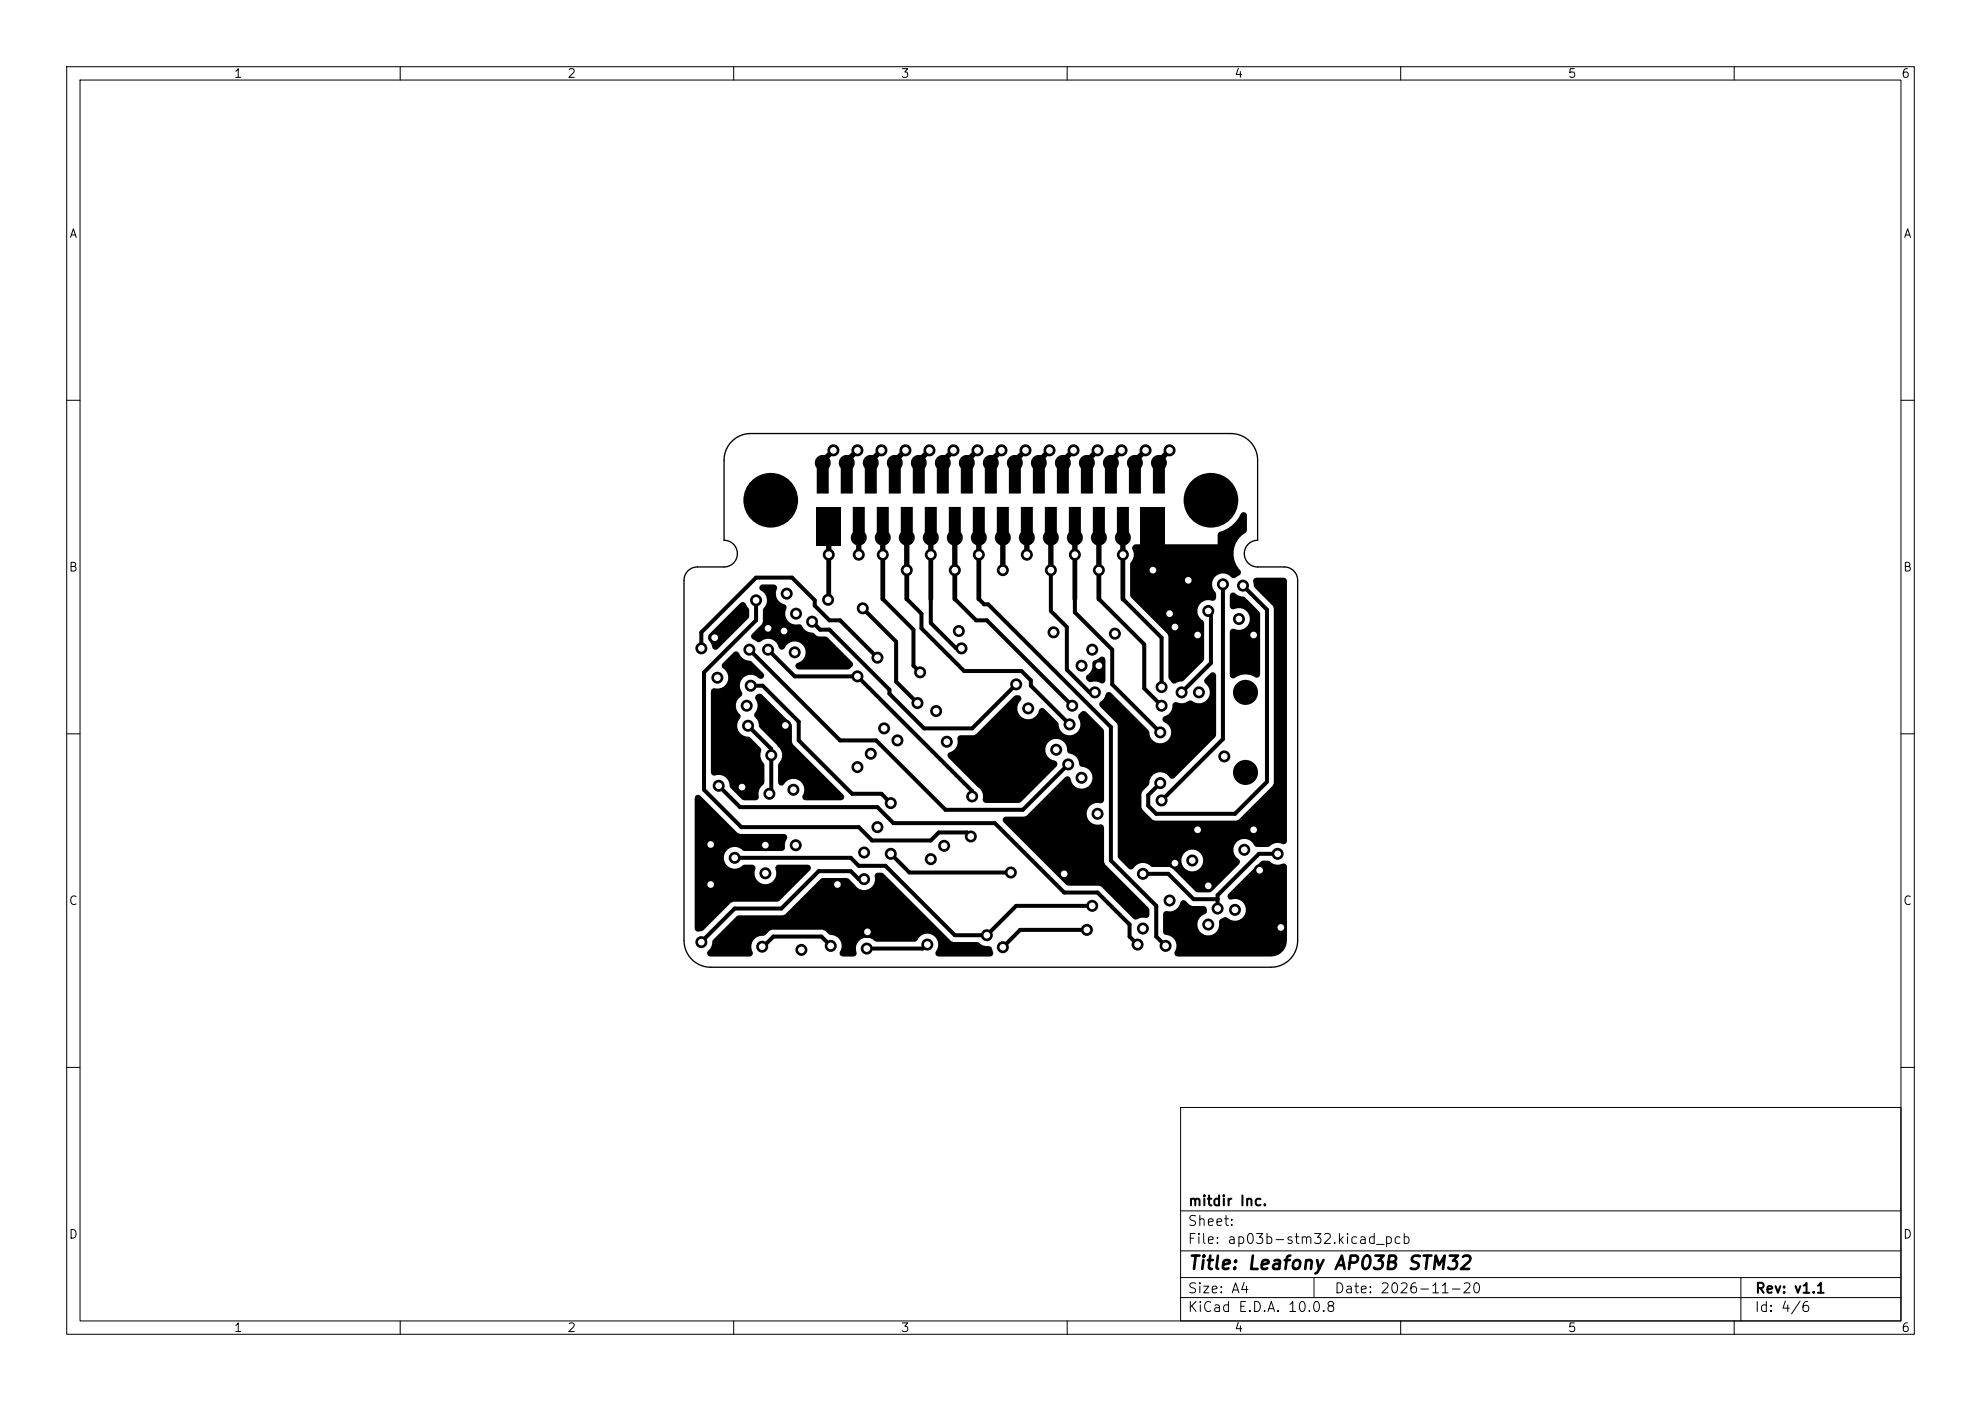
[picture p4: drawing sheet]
<svg xmlns="http://www.w3.org/2000/svg" width="297mm" height="210mm" viewBox="0 0 297 210" stroke-linecap="round" stroke-linejoin="round" font-family="sans-serif">
<defs><g id="words">
<text font-size="2" x="178" y="190.8">Title: Leafony AP03B STM32</text>
<g font-size="1.5">
<text x="178" y="184.1">Sheet:</text>
<text x="178" y="181.1">mitdir Inc.</text>
<text x="178" y="186.8">File: ap03b-stm32.kicad_pcb</text>
<text x="178" y="197">KiCad E.D.A. 10.0.8</text>
<text x="178" y="194.2">Size: A4</text>
<text x="200" y="194.2">Date: 2026-11-20</text>
<text x="263" y="197">Id: 4/6</text>
<text x="263" y="194.2">Rev: v1.1</text>
</g>
<g font-size="1.3">
<text x="35" y="12">1</text>
<text x="85" y="12">2</text>
<text x="135" y="12">3</text>
<text x="185" y="12">4</text>
<text x="235" y="12">5</text>
<text x="285" y="12">6</text>
<text x="10.3" y="36">A</text>
<text x="285.3" y="36">A</text>
<text x="10.2" y="86">B</text>
<text x="285.2" y="86">B</text>
<text x="10.2" y="136">C</text>
<text x="285.2" y="136">C</text>
<text x="10.2" y="186">D</text>
<text x="285.2" y="186">D</text>
<text x="35" y="200">1</text>
<text x="85" y="200">2</text>
<text x="135" y="200">3</text>
<text x="185" y="200">4</text>
<text x="235" y="200">5</text>
<text x="285" y="200">6</text>
</g>
</g></defs>
<g fill="none" stroke="#000" stroke-width=".15">
<path d="M10 10h277v190h-277zM12 12h273v186h-273zM60 10v2M110 10v2M160 10v2M210 10v2M260 10v2M10 60h2M285 60h2M10 110h2M285 110h2M10 160h2"/>
<path d="M177 166h108v32h-108zM285 160h2M60 198v2M110 198v2M160 198v2M177 194.5h108M177 191.5h108M177 187.5h108M177 181.5h108M197 191.5v3M210 198v2M260 198v2"/>
<path d="M261 191.5v6.5"/>
</g>
<path d="M171.1 81.7h3.5v3.8h-3.5z" fill="#000" stroke="#000" stroke-width=".15"/>
<g fill="#000">
<path d="M122.4 68.7a1.2 1.2 0 0 1 1.7-.2 1.2 1.2 0 0 1 .2 1.7v3.8h-1.8l-.1-3.9a1.2 1.2 0 0 1 0-1.4zM126 68.7a1.2 1.2 0 0 1 1.7-.2 1.2 1.2 0 0 1 .2 1.7v3.8h-1.8l-.1-3.9a1.2 1.2 0 0 1 0-1.4zM129.6 68.7a1.2 1.2 0 0 1 1.7-.2 1.2 1.2 0 0 1 .2 1.7v3.8h-1.8l-.1-3.9a1.2 1.2 0 0 1 0-1.4zM133.2 68.7a1.2 1.2 0 0 1 1.7-.2 1.2 1.2 0 0 1 .2 1.7v3.8h-1.8l-.1-3.9a1.2 1.2 0 0 1 0-1.4zM136.8 68.7a1.2 1.2 0 0 1 1.7-.2 1.2 1.2 0 0 1 .2 1.7v3.8h-1.8l-.1-3.9a1.2 1.2 0 0 1 0-1.4zM140.4 68.7a1.2 1.2 0 0 1 1.7-.2 1.2 1.2 0 0 1 .2 1.7v3.8h-1.8l-.1-3.9a1.2 1.2 0 0 1 0-1.4zM144 68.7a1.2 1.2 0 0 1 1.7-.2 1.2 1.2 0 0 1 .2 1.7v3.8h-1.8l-.1-3.9a1.2 1.2 0 0 1 0-1.4zM147.6 68.7a1.2 1.2 0 0 1 1.7-.2 1.2 1.2 0 0 1 .2 1.7v3.8h-1.8l-.1-3.9a1.2 1.2 0 0 1 0-1.4zM151.2 68.7a1.2 1.2 0 0 1 1.7-.2 1.2 1.2 0 0 1 .2 1.7v3.8h-1.8l-.1-3.9a1.2 1.2 0 0 1 0-1.4zM154.8 68.7a1.2 1.2 0 0 1 1.7-.2 1.2 1.2 0 0 1 .2 1.7v3.8h-1.8l-.1-3.9a1.2 1.2 0 0 1 0-1.4zM158.4 68.7a1.2 1.2 0 0 1 1.7-.2 1.2 1.2 0 0 1 .2 1.7v3.8h-1.8l-.1-3.9a1.2 1.2 0 0 1 0-1.4zM162 68.7a1.2 1.2 0 0 1 1.7-.2 1.2 1.2 0 0 1 .2 1.7v3.8h-1.8l-.1-3.9a1.2 1.2 0 0 1 0-1.4z"/>
<path d="M165.6 68.7a1.2 1.2 0 0 1 1.7-.2 1.2 1.2 0 0 1 .2 1.7v3.8h-1.8l-.1-3.9a1.2 1.2 0 0 1 0-1.4zM169.4 68.4a1.2 1.2 0 0 1 1.6 .2 1.2 1.2 0 0 1 .1 1.6v3.8h-1.8l-.1-3.9a1.2 1.2 0 0 1 .2-1.7zM172.8 68.7a1.2 1.2 0 0 1 1.7-.2 1.2 1.2 0 0 1 .2 1.7v3.8h-1.8l-.1-3.9a1.2 1.2 0 0 1 0-1.4zM169.9 81.8l.4-.2h12.3v-1.4v-.3l.2-.2a4.8 4.8 0 0 0 3.2-2.7 .5 .5 0 0 1 .6-.2 .5 .5 0 0 1 .3 .5v2.4a3.8 3.8 0 0 0-.8 6l-.1 .3-.1 .2-.5 .3a.51 .51 0 0 1-.8 0 1.63 1.63 0 0 0-2.3-.1 1.63 1.63 0 0 0-.1 2.3 1.05 1.05 0 0 1-.2 1.3l-.2 .1a1.63 1.63 0 0 0-2.1 .7 1.63 1.63 0 0 0 .6 2.2l.2 .4v5.4v.2l-3 3-1 .3a.62 .62 0 0 1-.6 .2 .62 .62 0 0 1-.5-.5l-.2-.5v-6.1l-.2-.4-5.4-5.4-.2-.3v-4.7l.1-.3a1.75 1.75 0 0 0 .2-2.2zM109.3 98.5l.7-.7a.5 .5 0 0 1 .8 .2 1.9 1.9 0 0 0 1.8 1.1l1.8 1.8a.53 .53 0 0 1-.1 .8 .53 .53 0 0 1-.8-.2 1.63 1.63 0 0 0-2.1 .1 1.63 1.63 0 0 0-.2 2.2 .52 .52 0 0 1-.2 .7 1.62 1.62 0 0 0-.1 2.5 .51 .51 0 0 1 0 .8 1.62 1.62 0 0 0-.2 1.7 1.62 1.62 0 0 0 1.4 .9l.4 .2 1.6 1.7a2.14 2.14 0 0 0 .5 2.3v2.7l-.2 .4a1.81 1.81 0 0 0-.6 1.6 .5 .5 0 0 1-.5 .7l-2-.1-1.9-2a1.63 1.63 0 0 0-2.2-1.6 .5 .5 0 0 1-.6-.5v-12.1a.52 .52 0 0 1 .7-.5 1.63 1.63 0 0 0 1.8-1 1.63 1.63 0 0 0-.7-2 .5 .5 0 0 1-.1-.8zM108.6 92.8l2.4-2.4a.5 .5 0 0 1 .8 .2l.4 .5a1.7 1.7 0 0 1 .1 1.5l-4.7 4.7a.5 .5 0 0 1-.5 .1 .5 .5 0 0 1-.3-.4l-.4-.8a.84 .84 0 0 1-.1-1.1zM113.9 87.8l.4-.2h1.7a.54 .54 0 0 1 .4 .8 1.62 1.62 0 0 0 1.2 2.2 .5 .5 0 0 1 .2 .8 1.7 1.7 0 0 0 .4 1.7 1.7 1.7 0 0 0 1.8 .5l.2 .1a1.87 1.87 0 0 0 1.8 1.2l.4 .4 .3 .1 1.3 .1 3.8 3.7a.8 .8 0 0 1-.6 1.2h-7.4a.53 .53 0 0 1-.6-.6 .53 .53 0 0 1 .6-.5 1.64 1.64 0 0 0 .5-2.7 1.64 1.64 0 0 0-2.7 .6 .54 .54 0 0 1-.6 .1 .54 .54 0 0 1-.3-.5 1.71 1.71 0 0 0-2.8-.5h-.3l-.6-.4a.55 .55 0 0 1-.3-.9l1.5-1.4 .2-.4 .1-2a1.62 1.62 0 0 0-.4-2.7l-.2-.2-.1-.2zM122.5 76h3.6v5.8h-3.6zM127.9 76h1.8v3.8a1.2 1.2 0 0 1-.1 1.7 1.2 1.2 0 0 1-1.7 0 1.2 1.2 0 0 1 0-1.7zM131.5 76h1.8v3.8a1.2 1.2 0 0 1-.1 1.7 1.2 1.2 0 0 1-1.7 0 1.2 1.2 0 0 1 0-1.7zM135.1 76h1.8v3.8a1.2 1.2 0 0 1-.1 1.7 1.2 1.2 0 0 1-1.7 0 1.2 1.2 0 0 1 0-1.7zM138.7 76h1.8v3.8a1.2 1.2 0 0 1-.1 1.7 1.2 1.2 0 0 1-1.7 0 1.2 1.2 0 0 1 0-1.7z"/>
<path d="M142.3 76h1.8v3.8a1.2 1.2 0 0 1-.1 1.7 1.2 1.2 0 0 1-1.7 0 1.2 1.2 0 0 1 0-1.7zM145.9 76h1.8v3.8a1.2 1.2 0 0 1-.1 1.7 1.2 1.2 0 0 1-1.7 0 1.2 1.2 0 0 1 0-1.7zM149.5 76h1.8v3.8a1.2 1.2 0 0 1-.1 1.7 1.2 1.2 0 0 1-1.7 0 1.2 1.2 0 0 1 0-1.7zM153.1 76h1.8v3.8a1.2 1.2 0 0 1-.1 1.7 1.2 1.2 0 0 1-1.7 0 1.2 1.2 0 0 1 0-1.7zM156.7 76h1.8v3.8a1.2 1.2 0 0 1-.1 1.7 1.2 1.2 0 0 1-1.7 0 1.2 1.2 0 0 1 0-1.7zM160.3 76h1.8v3.8a1.2 1.2 0 0 1-.1 1.7 1.2 1.2 0 0 1-1.7 0 1.2 1.2 0 0 1 0-1.7zM163.9 76h1.8v3.8a1.2 1.2 0 0 1-.1 1.7 1.2 1.2 0 0 1-1.7 0 1.2 1.2 0 0 1 0-1.7zM163.9 99.1l.8-.4a.52 .52 0 0 1 .6-.3 .52 .52 0 0 1 .4 .5v3.1a.53 .53 0 0 1-.3 .4 .53 .53 0 0 1-.6-.1l-.9-.1a.68 .68 0 0 1-.9-.1 .68 .68 0 0 1 0-1 1.88 1.88 0 0 0 .8-1.8zM167.5 76h1.8v3.8a1.2 1.2 0 0 1-.1 1.7 1.2 1.2 0 0 1-1.7 0 1.2 1.2 0 0 1 0-1.7zM171.1 76h3.6v5.8h-3.6zM184.5 89a.53 .53 0 0 1 .9 .1l.3 .2 .9 .2 2.3 2.4v9.2a.52 .52 0 0 1-.3 .5 .52 .52 0 0 1-.6-.2 2.66 2.66 0 0 0-2.9 .2 .5 .5 0 0 1-.7-.4v-6.5a.49 .49 0 0 1 .7-.4 1.64 1.64 0 0 0 2.3-1.5 1.64 1.64 0 0 0-2.3-1.5 .49 .49 0 0 1-.7-.4zM165.9 103.8l.2-.1 .5 .2 5.6 5.6 .1 .2a1.64 1.64 0 0 0 2.5 1.5 1.64 1.64 0 0 0-.3-2.9h.1a.51 .51 0 0 1-.3-.6 .51 .51 0 0 1 .5-.4 1.6 1.6 0 0 0 1-1.6 .49 .49 0 0 1 .7-.4 1.64 1.64 0 0 0 1.6-.2h.1a1.02 1.02 0 0 1 .9 .2 1.67 1.67 0 0 0 2.1-.8 1.67 1.67 0 0 0-.6-2.2l-.1-.3 .1-.2 .9-.9a.5 .5 0 0 1 .5-.1 .5 .5 0 0 1 .3 .5v8.9v.2l-6.2 6.2a.51 .51 0 0 1-.9-.2 1.63 1.63 0 0 0-1.8-.6 1.63 1.63 0 0 0-1.1 1.6l-.1 .3-.9 .9-.2 .4v2l.2 .4 1.5 1.5 .3 .1h12.3l.3-.1 4.8-4.8a1.12 1.12 0 0 0 .5-1.1v-25.8l-.2-.4-2.7-2.7-.1-.3a1.13 1.13 0 0 1 0-1.1l.4-.1h4.1l.2 .1 .2 .4v39a.5 .5 0 0 1-.7 .4 1.9 1.9 0 0 0-2 .5h-1.7l-.4-.2a1.63 1.63 0 0 0-2.6-.7 1.63 1.63 0 0 0 .2 2.6 .5 .5 0 0 1 .1 .8l-4.1 4.1-.4 .2-2-.1-3.6-3.6-.3-.1-2.8-.1a1.72 1.72 0 0 0-2.8 .4h-.3l-.2-.1-1.5-1.4h9.3a1.64 1.64 0 0 0 2.1 1.7 1.64 1.64 0 0 0 .8-2.6 1.64 1.64 0 0 0-2.8 .5l-.1 .4-9.4-.1-.1-.3v-19.6l-.2-.4-2.5-2.5a.51 .51 0 0 1 .2-.8l.3-.3z"/>
<path d="M104.2 119.4a.5 .5 0 0 1 .8-.1l5.6 5.6 .3 .1h6.6a.5 .5 0 0 1 .5 .8 2 2 0 0 0-.3 1.4l-.2 .3-.3 .1h-5.6l-.2-.1a1.63 1.63 0 0 0-2.4-.1 1.63 1.63 0 0 0 0 2.3 1.63 1.63 0 0 0 2.3 .1l.3-.2h1.2a.5 .5 0 0 1 .4 .7 1.64 1.64 0 0 0 1.6 2.2 1.64 1.64 0 0 0 1.5-2.3 .48 .48 0 0 1 .4-.6h4.4a.5 .5 0 0 1 .4 .3 .5 .5 0 0 1-.1 .6l-4.5 4.5-.4 .2h-6.6l-.3 .1-4.2 4.2-.5 .1a.53 .53 0 0 1-.7-.4v-19.6zM113.3 104.3a.72 .72 0 0 1 .9-.2l4.4 4.4 .1 .3v2a1.18 1.18 0 0 0 .5 1.1l7.2 7.2a.5 .5 0 0 1 .1 .6 .5 .5 0 0 1-.4 .3h-5.3a.53 .53 0 0 1-.5-.4 .53 .53 0 0 1 .2-.6 1.63 1.63 0 0 0-.8-2.1 1.63 1.63 0 0 0-2.1 .6 .5 .5 0 0 1-.6 .3 .5 .5 0 0 1-.3-.5v-2.9a1.73 1.73 0 0 0-.2-2.6l-2.6-2.7-.4-1.2a.68 .68 0 0 1-.3-1.1 1.63 1.63 0 0 0 .1-2l-.1-.3zM143.7 110.3l.3-.1h2l.3-.1 5.7-5.7 .4-.2a.67 .67 0 0 1 .7 .5v.3a1.63 1.63 0 0 0 .2 2.6 1.63 1.63 0 0 0 2.5-1.1 .5 .5 0 0 1 .8-.2l2.1 2.2a1.63 1.63 0 0 0 2.1 1.7 1.63 1.63 0 0 0 .9-2.5 .95 .95 0 0 1 .5-1.1h.3l.3 .1 2.7 2.8v10.4a.52 .52 0 0 1-.7 .5 1.63 1.63 0 0 0-1.9 1.7 1.63 1.63 0 0 0 2 1.5 .5 .5 0 0 1 .6 .5v5.1l.2 .4 6.5 6.5a1.27 1.27 0 0 1-.2 1.5h-.3a1.96 1.96 0 0 0-1.4 .3l-.4-.2-4.8-4.8-.3-.1-4.9-.1-9.4-9.4a.5 .5 0 0 1-.1-.6 .5 .5 0 0 1 .4-.3h2.8l.3-.1 5.8-5.8a.5 .5 0 0 1 .5-.1 .5 .5 0 0 1 .3 .4 1.63 1.63 0 0 0 1.7 1.4 1.63 1.63 0 0 0 1.6-1.6 1.63 1.63 0 0 0-1.5-1.6 .51 .51 0 0 1-.5-.6l-.1-.4a1.65 1.65 0 0 0-1.4-1 .66 .66 0 0 1-.3-.8 1.64 1.64 0 0 0-1.7-1.4 1.64 1.64 0 0 0-1.6 1.5 1.64 1.64 0 0 0 1.5 1.7 .55 .55 0 0 1 .2 .9l-5.3 5.3-.3 .2h-5a.54 .54 0 0 1-.4-.8 2.03 2.03 0 0 0-1.1-1.9l-4.1-4.1a.52 .52 0 0 1-.1-.6 .52 .52 0 0 1 .5-.3 1.78 1.78 0 0 0 .9-2.1zM106.9 140.9l3.8-3.7h6.7l.3-.1 5.3-5.3 .3-.2h3.6l.3 .1 .7 .6a3.5 3.5 0 0 0 1.4 1.1 1.72 1.72 0 0 0 1.8-2.2l.2-.3a1.2 1.2 0 0 1 1.2 .1l10.1 10.1 .3 .1 3.8 .1a1.65 1.65 0 0 0 1.5 .5 .83 .83 0 0 1 .7 .8 .5 .5 0 0 1-.5 .8h-7.7a.49 .49 0 0 1-.4-.8 1.64 1.64 0 0 0-.4-2.4 1.64 1.64 0 0 0-2.4 .7l-.4 .3h-5.7l-.2-.1a1.63 1.63 0 0 0-2.1-.3 1.63 1.63 0 0 0-.7 2 .5 .5 0 0 1-.5 .6h-1.5a.55 .55 0 0 1-.5-.4 .55 .55 0 0 1 .2-.6 1.62 1.62 0 0 0-1.5-2.2l-.3-.1-.6-.6-.3-.1h-7.7l-.3 .1-.9 .8a1.71 1.71 0 0 0-1.6 .8 1.71 1.71 0 0 0 0 1.8l-.1 .3-.4 .2h-5.8a.51 .51 0 0 1-.5-.3 .51 .51 0 0 1 0-.6 3.3 3.3 0 0 0 .8-1.6zM174.5 136.8a1.16 1.16 0 0 1 1.1-.2 1.62 1.62 0 0 0 1.4-1.3 .5 .5 0 0 1 .8-.2l.6 .6 .3 .1h1.7a.67 .67 0 0 1 .5 .6 .67 .67 0 0 1-.4 .7 1.63 1.63 0 0 0-.9 2 1.63 1.63 0 0 0 1.9 1.1 1.63 1.63 0 0 0 1.3-1.9 .51 .51 0 0 1 .4-.6 .98 .98 0 0 1 1.3 .2 1.63 1.63 0 0 0 2.3-1.4 1.63 1.63 0 0 0-2.1-1.7 .5 .5 0 0 1-.6-.2 .5 .5 0 0 1 .1-.6l4.8-4.8a1.38 1.38 0 0 1 1.4 0 1.76 1.76 0 0 0 2.1 .2l.2 .1 .2 .4v11.1a2.41 2.41 0 0 1-2.4 2.4h-13.9a.55 .55 0 0 1-.5-.4 .55 .55 0 0 1 .2-.6 1.71 1.71 0 0 0-1.7-2.3l-.2-.4z"/>
<circle cx="125" cy="67.5" r=".9"/>
<circle cx="128.6" cy="67.5" r=".9"/>
<circle cx="132.2" cy="67.5" r=".9"/>
<circle cx="135.8" cy="67.5" r=".9"/>
<circle cx="139.4" cy="67.5" r=".9"/>
<circle cx="143" cy="67.5" r=".9"/>
<circle cx="146.6" cy="67.5" r=".9"/>
<circle cx="150.2" cy="67.5" r=".9"/>
<circle cx="153.8" cy="67.5" r=".9"/>
<circle cx="157.4" cy="67.5" r=".9"/>
<circle cx="161" cy="67.5" r=".9"/>
<circle cx="164.6" cy="67.5" r=".9"/>
<circle cx="168.2" cy="67.5" r=".9"/>
<circle cx="171.8" cy="67.5" r=".9"/>
<circle cx="175.4" cy="67.5" r=".9"/>
<circle cx="105.2" cy="97.2" r=".9"/>
<circle cx="107.2" cy="95.6" r=".9"/>
<circle cx="112.4" cy="97.4" r=".9"/>
<circle cx="113.4" cy="90" r=".9"/>
<circle cx="115.2" cy="94.2" r=".9"/>
<circle cx="115.2" cy="97.4" r=".9"/>
<circle cx="117.6" cy="94.6" r=".9"/>
<circle cx="118" cy="89" r=".9"/>
<circle cx="119.2" cy="97.8" r=".9"/>
<circle cx="119.4" cy="92" r=".9"/>
<circle cx="121.8" cy="93.2" r=".9"/>
<circle cx="124.2" cy="89.9" r=".9"/>
<circle cx="124.3" cy="83.1" r=".9"/>
<circle cx="128.8" cy="83.1" r=".9"/>
<circle cx="129.4" cy="91.2" r=".9"/>
<circle cx="131.6" cy="98.6" r=".9"/>
<circle cx="132.4" cy="83.1" r=".9"/>
<circle cx="136" cy="85.5" r=".9"/>
<circle cx="139.6" cy="83.1" r=".9"/>
<circle cx="143.2" cy="85.5" r=".9"/>
<circle cx="143.8" cy="94.6" r=".9"/>
<circle cx="144.2" cy="97.2" r=".9"/>
<circle cx="146.8" cy="83.1" r=".9"/>
<circle cx="150.4" cy="85.5" r=".9"/>
<circle cx="154" cy="83.1" r=".9"/>
<circle cx="157.6" cy="85.5" r=".9"/>
<circle cx="158" cy="94.8" r=".9"/>
<circle cx="161.2" cy="83.1" r=".9"/>
<circle cx="162.2" cy="99.8" r=".9"/>
<circle cx="163.8" cy="97.4" r=".9"/>
<circle cx="164.8" cy="85.5" r=".9"/>
<circle cx="164.8" cy="99.8" r=".9"/>
<circle cx="167.2" cy="95" r=".9"/>
<circle cx="168.4" cy="83.1" r=".9"/>
<circle cx="172.9" cy="85.5" r=".9"/>
<circle cx="175.4" cy="92" r=".9"/>
<circle cx="176.2" cy="94" r=".9"/>
<circle cx="178.2" cy="87" r=".9"/>
<circle cx="179.6" cy="95.2" r=".9"/>
<circle cx="181.2" cy="91.6" r=".9"/>
<circle cx="183.4" cy="87.6" r=".9"/>
<circle cx="185.8" cy="92.8" r=".9"/>
<circle cx="186.4" cy="87.8" r=".9"/>
<circle cx="188" cy="95.2" r=".9"/>
<circle cx="107.6" cy="101.6" r=".9"/>
<circle cx="107.8" cy="117.8" r=".9"/>
<circle cx="111.3" cy="118" r=".9"/>
<circle cx="112" cy="105.8" r=".9"/>
<circle cx="112.2" cy="108.8" r=".9"/>
<circle cx="112.6" cy="102.8" r=".9"/>
<circle cx="115.4" cy="119" r=".9"/>
<circle cx="115.6" cy="113.2" r=".9"/>
<circle cx="117.8" cy="108.7" r=".9"/>
<circle cx="119" cy="118.4" r=".9"/>
<circle cx="128.6" cy="115" r=".9"/>
<circle cx="128.6" cy="101.4" r=".9"/>
<circle cx="130.6" cy="113" r=".9"/>
<circle cx="132.6" cy="109.2" r=".9"/>
<circle cx="134.6" cy="111" r=".9"/>
<circle cx="137.6" cy="105.4" r=".9"/>
<circle cx="138" cy="100.8" r=".9"/>
<circle cx="140.4" cy="106.6" r=".9"/>
<circle cx="142" cy="111.2" r=".9"/>
<circle cx="145.8" cy="119.4" r=".9"/>
<circle cx="152.4" cy="102.6" r=".9"/>
<circle cx="154.2" cy="106.2" r=".9"/>
<circle cx="158.4" cy="112.4" r=".9"/>
<circle cx="160.2" cy="114.6" r=".9"/>
<circle cx="160.4" cy="108.6" r=".9"/>
<circle cx="160.8" cy="105.8" r=".9"/>
<circle cx="162.2" cy="116.6" r=".9"/>
<circle cx="164.2" cy="103.8" r=".9"/>
<circle cx="174" cy="117.4" r=".9"/>
<circle cx="174" cy="109.8" r=".9"/>
<circle cx="174.2" cy="120" r=".9"/>
<circle cx="174.2" cy="103" r=".9"/>
<circle cx="174.2" cy="105.8" r=".9"/>
<circle cx="177.2" cy="103.8" r=".9"/>
<circle cx="179.8" cy="103.8" r=".9"/>
<circle cx="183.6" cy="113.4" r=".9"/>
<circle cx="106.6" cy="126.6" r=".9"/>
<circle cx="106.6" cy="132.6" r=".9"/>
<circle cx="110.2" cy="128.6" r=".9"/>
<circle cx="114.8" cy="126.7" r=".9"/>
<circle cx="114.8" cy="130.9" r=".9"/>
<circle cx="119.3" cy="126.7" r=".9"/>
<circle cx="125.6" cy="132.6" r=".9"/>
<circle cx="129.6" cy="131.8" r=".9"/>
<circle cx="129.6" cy="127.8" r=".9"/>
<circle cx="130.1" cy="139.7" r=".9"/>
<circle cx="131.6" cy="124" r=".9"/>
<circle cx="133.6" cy="120.4" r=".9"/>
<circle cx="133.6" cy="128" r=".9"/>
<circle cx="139.6" cy="128.8" r=".9"/>
<circle cx="141.6" cy="126.8" r=".9"/>
<circle cx="145.6" cy="125.4" r=".9"/>
<circle cx="151.6" cy="130.8" r=".9"/>
<circle cx="159.6" cy="131" r=".9"/>
<circle cx="163" cy="139.4" r=".9"/>
<circle cx="163.8" cy="135.8" r=".9"/>
<circle cx="164.6" cy="122" r=".9"/>
<circle cx="171.4" cy="131" r=".9"/>
<circle cx="171.4" cy="139.2" r=".9"/>
<circle cx="175.4" cy="135" r=".9"/>
<circle cx="176.2" cy="129.4" r=".9"/>
<circle cx="178.8" cy="129" r=".9"/>
<circle cx="179.6" cy="124.4" r=".9"/>
<circle cx="181.2" cy="132.8" r=".9"/>
<circle cx="181.2" cy="138.6" r=".9"/>
<circle cx="182.6" cy="136.2" r=".9"/>
<circle cx="185.2" cy="136.4" r=".9"/>
<circle cx="186.6" cy="127.4" r=".9"/>
<circle cx="188" cy="124.4" r=".9"/>
<circle cx="188.9" cy="130.5" r=".9"/>
<circle cx="191.6" cy="128" r=".9"/>
<circle cx="192" cy="139" r=".9"/>
<circle cx="105.2" cy="141.2" r=".9"/>
<circle cx="114.3" cy="141.9" r=".9"/>
<circle cx="120.2" cy="142.4" r=".9"/>
<circle cx="124.6" cy="141.8" r=".9"/>
<circle cx="130" cy="142.2" r=".9"/>
<circle cx="139" cy="141.6" r=".9"/>
<circle cx="148" cy="140.2" r=".9"/>
<circle cx="150.4" cy="142" r=".9"/>
<circle cx="170.6" cy="141.6" r=".9"/>
<circle cx="174.8" cy="141.8" r=".9"/>
</g>
<g fill="none" stroke="#000" stroke-width=".6">
<path d="M105.2 97.2v-2.4l8.2-8.2h5.4l3.4 3.4v.8l2.2 2.2h1.6l5.6 5.6M112.4 97.4l13.6 13.6h5.4l10.4 10.4h11.6l6.8-6.8M113.4 90v3l-7.8 7.8v17.6l5.6 5.6h17.6l2 2h8.8l1.2-1.2h4.2l.6 .6M115.2 97.4l4 4h9.4l17.2 17.2v.8M121.8 93.2l1.2 1.2h1.4l9 9v.6l5.2 5.2h7.2l6.6-6.6M129.4 91.2l5 5v6l3.2 3.2M132.4 89.8l4.6 4.6v5.4l1 1M136 89.8l2.2 2.2v2.2l6.4 6.4h8.6l1.4 1.4v.8l5.8 5.8M139.6 89.8v3.6l3.8 3.8h.8M143.2 89.8l3.2 3.2h1.6l12.8 12.8M146.8 89.8l.8 .8h.6l18.4 18.4v20l6.8 6.8v4.6l1.4 1.4M157.6 85.5v6.1l2.4 2.4v6.4l3.4 3.4h.8"/>
<path d="M161.2 89.8v2l5.6 5.6v5.2l7.2 7.2M164.8 89.8l6.8 6.8v6.6l2.6 2.6M168.4 89.8l5.8 5.8v7.4M172.9 89.5l2.5 2.5M181.2 91.6l.4 .4v7.4l-4.4 4.4M183.4 87.6v23.2l-9.2 9.2M186.4 87.8l3.6 3.6v25.8l-4.8 4.8h-11.8l-1.2-1.2v-1.6l1.8-1.8M107.8 117.8l3.2 3.2h20.6l2.4 2.4h15.2l10.4 10.4h5l4.8 4.8v1.8l1.2 1.2M112.2 108.8l3.4 3.5v6.4l-.2 .3M112.6 102.8h1.8l5.4 5.4v2.8l8 8h4.4l1.4 1.4M110.2 128.6h17.4l1.2 1.2h4l10.4 10.4h4.8l4.4-4.4h11.4M129.6 131.8h-.8l-1.2-1.2h-4.8l-5.6 5.6h-7l-5 5"/>
<path d="M133.6 128l2.8 2.8h15.2M163 139.4h-10l-2.6 2.6M171.4 131h3.8l3.8 3.8h3.6M191.6 128h-2.8l-6.2 6.2v2M124.6 141.8l-1.4-1.4h-7.2l-1.6 1.6M139 141.6l-.6 .6h-8.4"/>
</g>
<path d="M124.3 83.1v6.7M132.4 83.1v6.7M136 85.5v4.3M139.6 83.1v6.7M143.2 85.5v4.3M146.8 83.1v6.7M161.2 83.1v6.7M164.8 85.5v4.3M168.4 83.1v6.7M172.9 85.5v4" fill="none" stroke="#000" stroke-width=".72"/>
<g fill="none" stroke="#000" stroke-width=".8">
<path d="M124.3 78.9v4.2M125 67.5l-1.6 1.6v2.6M128.6 67.5l-1.6 1.6v2.6M128.8 78.3v4.8M132.2 67.5l-1.6 1.6v2.6M132.4 78.3v4.8M135.8 67.5l-1.6 1.6v2.6M136 78.3v7.2M139.4 67.5l-1.6 1.6v2.6M139.6 78.3v4.8M143 67.5l-1.6 1.6v2.6M143.2 78.3v7.2"/>
<path d="M146.6 67.5l-1.6 1.6v2.6M146.8 78.3v4.8M150.2 67.5l-1.6 1.6v2.6M150.4 78.3v7.2M153.8 67.5l-1.6 1.6v2.6M154 78.3v4.8M157.4 67.5l-1.6 1.6v2.6M157.6 78.3v7.2M161 67.5l-1.6 1.6v2.6M161.2 78.3v4.8M164.6 67.5l-1.6 1.6v2.6M164.8 78.3v7.2"/>
<path d="M168.2 67.5l-1.6 1.6v2.6M168.4 78.3v4.8M171.8 67.5l-1.6 1.6v2.6M172.9 78.9v6.6M175.4 67.5l-1.6 1.6v2.6"/>
</g>
<path d="M109.7 66.2a4 4 0 0 1 2.9-1.2h72a4 4 0 0 1 4 4v12a2 2 0 0 0-2 2 2 2 0 0 0 2 2h4a2 2 0 0 1 2 2v54a4 4 0 0 1-4 4h-84a4 4 0 0 1-4-4v-54a2 2 0 0 1 2-2h4a2 2 0 0 0 2-2 2 2 0 0 0-2-2v-12a4 4 0 0 1 1.1-2.8z" fill="none" stroke="#000" stroke-width=".2"/>
<g fill="#fff">
<circle cx="186.6" cy="127.4" r=".5"/>
<circle cx="171.4" cy="139.2" r=".5"/>
<circle cx="174.8" cy="141.8" r=".5"/>
<circle cx="146.8" cy="83.1" r=".5"/>
<circle cx="119.4" cy="92" r=".5"/>
<circle cx="175.4" cy="135" r=".5"/>
<circle cx="148" cy="140.2" r=".5"/>
<circle cx="110.2" cy="128.6" r=".5"/>
<circle cx="181.2" cy="138.6" r=".5"/>
<circle cx="163.8" cy="135.8" r=".5"/>
<circle cx="182.6" cy="136.2" r=".5"/>
<circle cx="113.4" cy="90" r=".5"/>
<circle cx="191.6" cy="128" r=".5"/>
<circle cx="181.2" cy="91.6" r=".5"/>
<circle cx="183.6" cy="113.4" r=".5"/>
<circle cx="177.2" cy="103.8" r=".5"/>
<circle cx="145.6" cy="125.4" r=".5"/>
<circle cx="158.4" cy="112.4" r=".5"/>
<circle cx="171.4" cy="131" r=".5"/>
<circle cx="178.2" cy="87" r=".5"/>
<circle cx="130.1" cy="139.7" r=".5"/>
<circle cx="117.6" cy="94.6" r=".5"/>
<circle cx="164.8" cy="99.8" r=".5"/>
<circle cx="106.6" cy="126.6" r=".5"/>
<circle cx="192" cy="139" r=".5"/>
<circle cx="175.4" cy="92" r=".5"/>
<circle cx="159.6" cy="131" r=".5"/>
<circle cx="111.3" cy="118" r=".5"/>
<circle cx="106.6" cy="132.6" r=".5"/>
<circle cx="117.8" cy="108.7" r=".5"/>
<circle cx="176.2" cy="129.4" r=".5"/>
<circle cx="115.2" cy="94.2" r=".5"/>
<circle cx="181.2" cy="132.8" r=".5"/>
<circle cx="188" cy="95.2" r=".5"/>
<circle cx="179.6" cy="124.4" r=".5"/>
<circle cx="188" cy="124.4" r=".5"/>
<circle cx="114.8" cy="126.7" r=".5"/>
<circle cx="176.2" cy="94" r=".5"/>
<circle cx="172.9" cy="85.5" r=".5"/>
<circle cx="125.6" cy="132.6" r=".5"/>
<circle cx="188.9" cy="130.5" r=".5"/>
<circle cx="107.2" cy="95.6" r=".5"/>
<circle cx="179.6" cy="95.2" r=".5"/>
<circle cx="170.6" cy="141.6" r=".5"/>
<circle cx="178.8" cy="129" r=".5"/>
<circle cx="107.8" cy="117.8" r=".5"/>
<circle cx="179.8" cy="103.8" r=".5"/>
<circle cx="119.2" cy="97.8" r=".5"/>
<circle cx="124.3" cy="83.1" r=".5"/>
<circle cx="130" cy="142.2" r=".5"/>
<circle cx="112.6" cy="102.8" r=".5"/>
<circle cx="163" cy="139.4" r=".5"/>
<circle cx="133.6" cy="120.4" r=".5"/>
<circle cx="139" cy="141.6" r=".5"/>
<circle cx="124.2" cy="89.9" r=".5"/>
<circle cx="118" cy="89" r=".5"/>
<circle cx="185.2" cy="136.4" r=".5"/>
<circle cx="150.4" cy="142" r=".5"/>
<circle cx="119.3" cy="126.7" r=".5"/>
<circle cx="114.8" cy="130.9" r=".5"/>
<circle cx="174" cy="117.4" r=".5"/>
<circle cx="112.2" cy="108.8" r=".5"/>
<circle cx="164.6" cy="122" r=".5"/>
<circle cx="115.6" cy="113.2" r=".5"/>
<circle cx="186.4" cy="87.8" r=".5"/>
<circle cx="138" cy="100.8" r=".5"/>
<circle cx="115.4" cy="119" r=".5"/>
<circle cx="132.4" cy="83.1" r=".5"/>
<circle cx="131.6" cy="98.6" r=".5"/>
<circle cx="162.2" cy="116.6" r=".5"/>
<circle cx="164.8" cy="85.5" r=".5"/>
<circle cx="174.2" cy="105.8" r=".5"/>
<circle cx="105.2" cy="97.2" r=".5"/>
<circle cx="174.2" cy="120" r=".5"/>
<circle cx="183.4" cy="87.6" r=".5"/>
<circle cx="168.2" cy="67.5" r=".5"/>
<circle cx="185.8" cy="92.8" r=".5"/>
<circle cx="162.2" cy="99.8" r=".5"/>
<circle cx="105.2" cy="141.2" r=".5"/>
<circle cx="129.6" cy="131.8" r=".5"/>
<circle cx="151.6" cy="130.8" r=".5"/>
<circle cx="133.6" cy="128" r=".5"/>
<circle cx="114.3" cy="141.9" r=".5"/>
<circle cx="124.6" cy="141.8" r=".5"/>
<circle cx="164.6" cy="67.5" r=".5"/>
<circle cx="158" cy="94.8" r=".5"/>
<circle cx="119" cy="118.4" r=".5"/>
<circle cx="112" cy="105.8" r=".5"/>
<circle cx="121.8" cy="93.2" r=".5"/>
<circle cx="125" cy="67.5" r=".5"/>
<circle cx="152.4" cy="102.6" r=".5"/>
<circle cx="128.8" cy="83.1" r=".5"/>
<circle cx="120.2" cy="142.4" r=".5"/>
<circle cx="128.6" cy="67.5" r=".5"/>
<circle cx="137.6" cy="105.4" r=".5"/>
<circle cx="132.2" cy="67.5" r=".5"/>
<circle cx="129.4" cy="91.2" r=".5"/>
<circle cx="160.4" cy="108.6" r=".5"/>
<circle cx="136" cy="85.5" r=".5"/>
<circle cx="135.8" cy="67.5" r=".5"/>
<circle cx="128.6" cy="115" r=".5"/>
<circle cx="139.6" cy="83.1" r=".5"/>
<circle cx="140.4" cy="106.6" r=".5"/>
<circle cx="144.2" cy="97.2" r=".5"/>
<circle cx="130.6" cy="113" r=".5"/>
<circle cx="139.4" cy="67.5" r=".5"/>
<circle cx="160.8" cy="105.8" r=".5"/>
<circle cx="143.2" cy="85.5" r=".5"/>
<circle cx="107.6" cy="101.6" r=".5"/>
<circle cx="145.8" cy="119.4" r=".5"/>
<circle cx="115.2" cy="97.4" r=".5"/>
<circle cx="128.6" cy="101.4" r=".5"/>
<circle cx="143" cy="67.5" r=".5"/>
<circle cx="132.6" cy="109.2" r=".5"/>
<circle cx="146.6" cy="67.5" r=".5"/>
<circle cx="150.4" cy="85.5" r=".5"/>
<circle cx="143.8" cy="94.6" r=".5"/>
<circle cx="150.2" cy="67.5" r=".5"/>
<circle cx="134.6" cy="111" r=".5"/>
<circle cx="142" cy="111.2" r=".5"/>
<circle cx="154" cy="83.1" r=".5"/>
<circle cx="131.6" cy="124" r=".5"/>
<circle cx="153.8" cy="67.5" r=".5"/>
<circle cx="141.6" cy="126.8" r=".5"/>
<circle cx="157.6" cy="85.5" r=".5"/>
<circle cx="164.2" cy="103.8" r=".5"/>
<circle cx="157.4" cy="67.5" r=".5"/>
<circle cx="129.6" cy="127.8" r=".5"/>
<circle cx="161.2" cy="83.1" r=".5"/>
<circle cx="139.6" cy="128.8" r=".5"/>
<circle cx="174" cy="109.8" r=".5"/>
<circle cx="161" cy="67.5" r=".5"/>
<circle cx="154.2" cy="106.2" r=".5"/>
<circle cx="160.2" cy="114.6" r=".5"/>
<circle cx="174.2" cy="103" r=".5"/>
<circle cx="112.4" cy="97.4" r=".5"/>
<circle cx="168.4" cy="83.1" r=".5"/>
<circle cx="163.8" cy="97.4" r=".5"/>
<circle cx="171.8" cy="67.5" r=".5"/>
<circle cx="175.4" cy="67.5" r=".5"/>
<circle cx="167.2" cy="95" r=".5"/>
</g>
<g fill="#000">
<circle cx="115.6" cy="75" r="4.1"/>
<circle cx="181.6" cy="75" r="4.1"/>
<circle cx="186.7" cy="103.8" r="1.88"/>
<circle cx="186.7" cy="115.8" r="1.88"/>
</g>
<use href="#words"/>
</svg>
